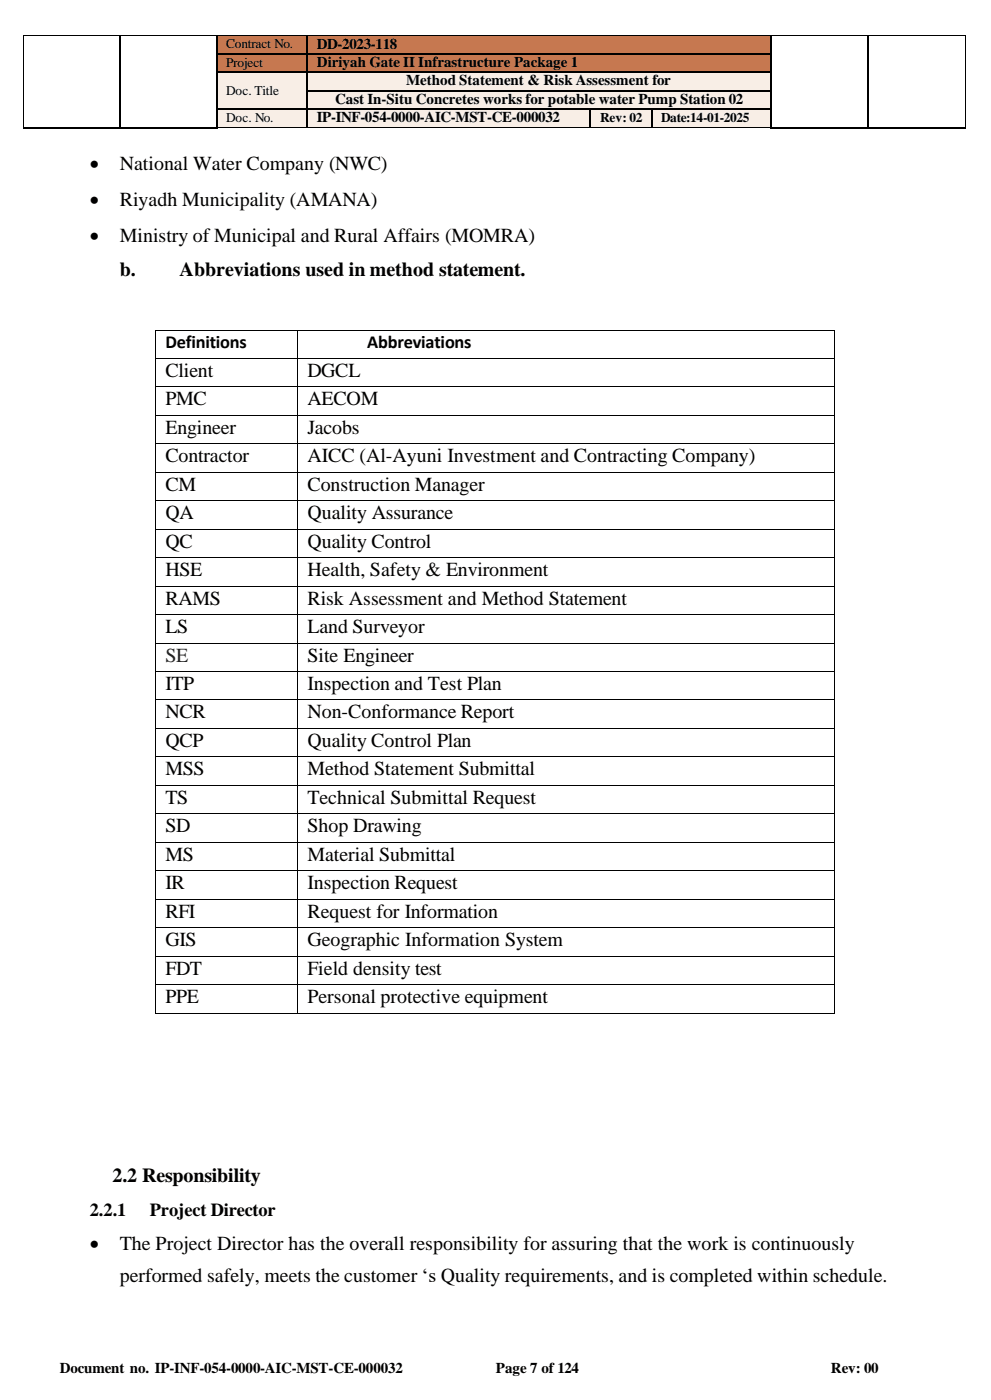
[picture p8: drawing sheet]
<svg xmlns="http://www.w3.org/2000/svg" width="210mm" height="297mm" viewBox="0 0 210 297" stroke-linecap="round" stroke-linejoin="round" font-family="sans-serif">
<defs><g id="words">
<g font-size="4.2">
<text x="19" y="36.2">•</text>
<text x="25.4" y="36.2">National Water Company (NWC)</text>
<text x="19" y="43.7">•</text>
<text x="25.4" y="43.7">Riyadh Municipality (AMANA)</text>
<text x="19" y="51.3">•</text>
<text x="25.4" y="51.3">Ministry of Municipal and Rural Affairs (MOMRA)</text>
<text x="25.4" y="58.6">b.</text>
<text x="38.1" y="58.6">Abbreviations used in method statement.</text>
<text x="35.1" y="80">Client</text>
<text x="65.2" y="80">DGCL</text>
<text x="35.1" y="86">PMC</text>
<text x="65.2" y="86">AECOM</text>
<text x="35.1" y="92.1">Engineer</text>
<text x="65.2" y="92.1">Jacobs</text>
<text x="35.1" y="98.1">Contractor</text>
<text x="65.2" y="98.1">AICC (Al-Ayuni Investment and Contracting Company)</text>
<text x="35.1" y="104.2">CM</text>
<text x="65.2" y="104.2">Construction Manager</text>
<text x="35.1" y="110.3">QA</text>
<text x="65.2" y="110.3">Quality Assurance</text>
<text x="35.1" y="116.3">QC</text>
<text x="65.2" y="116.3">Quality Control</text>
<text x="35.1" y="122.4">HSE</text>
<text x="65.2" y="122.4">Health, Safety &amp; Environment</text>
<text x="35.1" y="128.4">RAMS</text>
<text x="65.2" y="128.4">Risk Assessment and Method Statement</text>
<text x="35.1" y="134.4">LS</text>
<text x="65.2" y="134.4">Land Surveyor</text>
<text x="65.2" y="140.5">Site Engineer</text>
<text x="35.1" y="146.4">ITP</text>
<text x="65.2" y="146.4">Inspection and Test Plan</text>
<text x="35.1" y="152.5">NCR</text>
<text x="65.2" y="152.5">Non-Conformance Report</text>
<text x="35.1" y="158.6">QCP</text>
<text x="65.2" y="158.6">Quality Control Plan</text>
<text x="35.1" y="164.6">MSS</text>
<text x="65.2" y="164.6">Method Statement Submittal</text>
<text x="35.1" y="170.7">TS</text>
<text x="65.2" y="170.7">Technical Submittal Request</text>
<text x="35.1" y="176.7">SD</text>
<text x="65.2" y="176.7">Shop Drawing</text>
<text x="35.1" y="182.8">MS</text>
<text x="65.2" y="182.8">Material Submittal</text>
<text x="35.1" y="188.8">IR</text>
<text x="65.2" y="188.8">Inspection Request</text>
<text x="35.1" y="194.8">RFI</text>
<text x="65.2" y="194.8">Request for Information</text>
<text x="35.1" y="200.9">GIS</text>
<text x="65.2" y="200.9">Geographic Information System</text>
<text x="35.1" y="206.9">FDT</text>
<text x="65.2" y="206.9">Field density test</text>
<text x="35.1" y="212.9">PPE</text>
<text x="65.2" y="212.9">Personal protective equipment</text>
<text x="23.8" y="251">2.2 Responsibility</text>
<text x="19" y="265.3">•</text>
<text x="25.4" y="265.3">The Project Director has the overall responsibility for assuring that the work is continuously</text>
<text x="25.4" y="272.2">performed safely, meets the customer ‘s Quality requirements, and is completed within schedule.</text>
</g>
<text font-size="4.2" fill="#232323" x="35.1" y="140.5">SE</text>
<g font-size="3.9">
<text x="35.1" y="73.9">Definitions</text>
<text x="77.9" y="73.9">Abbreviations</text>
<text x="19" y="258.1">2.2.1</text>
<text x="31.8" y="258.1">Project Director</text>
</g>
<g font-size="3.2">
<text x="67.2" y="10.3">DD-2023-118</text>
<text x="67.2" y="14.2">Diriyah Gate II Infrastructure Package 1</text>
<text x="71.1" y="22">Cast In-Situ Concretes works for potable water Pump Station 02</text>
<text x="86.2" y="18.1">Method Statement &amp; Risk Assessment for</text>
<text x="67.2" y="26">IP-INF-054-0000-AIC-MST-CE-000032</text>
<text x="12.7" y="291.5">Document no. IP-INF-054-0000-AIC-MST-CE-000032</text>
<text x="105.2" y="291.5">Page 7 of 124</text>
<text x="176.3" y="291.5">Rev: 00</text>
</g>
<g font-size="2.8">
<text x="48" y="10.3">Contract No.</text>
<text x="48" y="14.2">Project</text>
<text x="48" y="20.2">Doc. Title</text>
<text x="48" y="26">Doc. No.</text>
<text x="127.3" y="26">Rev: 02</text>
<text x="140.3" y="26">Date:14-01-2025</text>
</g>
</g></defs>
<g fill="#c67850">
<path d="M46.1 7.7h18.9v3.6h-18.9z" fill-rule="evenodd"/>
<path d="M46.1 7.7h18.9v3.2h-18.9z" fill-rule="evenodd"/>
<path d="M65.3 7.7h98.2v3.6h-98.2z" fill-rule="evenodd"/>
<path d="M65.3 7.7h98.2v3.3h-98.2z" fill-rule="evenodd"/>
</g>
<g fill="#000">
<path d="M4.9 7.5h.1v.2h-.1z" fill-rule="evenodd"/>
<path d="M4.9 7.5h.1v.2h-.1z" fill-rule="evenodd"/>
<path d="M25.3 7.5h.2v.2h-.2z" fill-rule="evenodd"/>
<path d="M45.8 7.5h.2v.2h-.2z" fill-rule="evenodd"/>
<path d="M65.1 7.5h.2v.2h-.2z" fill-rule="evenodd"/>
<path d="M163.5 7.5h.2v.2h-.2z" fill-rule="evenodd"/>
<path d="M184.1 7.5h.2v.2h-.2z" fill-rule="evenodd"/>
<path d="M204.7 7.5h.2v.2h-.2z" fill-rule="evenodd"/>
<path d="M204.7 7.5h.2v.2h-.2z" fill-rule="evenodd"/>
</g>
<path d="M5 7.7v3.6M5 7.6h20.3M25.5 7.6h20.3M46 7.6h19.1M65.3 7.6h98.2M163.7 7.6h20.4M184.3 7.6h20.4M204.8 7.7v3.6" fill="none" stroke="#000" stroke-width=".21"/>
<path d="M25.5 7.7v3.6M45.9 7.7v3.6M65.2 7.7v3.6M163.7 7.7v3.6M184.3 7.7v3.6" fill="none" stroke="#000" stroke-width=".25"/>
<g fill="#c67850">
<path d="M46.1 11.6h18.9v3.6h-18.9z" fill-rule="evenodd"/>
<path d="M46.1 11.6h18.9v3.3h-18.9z" fill-rule="evenodd"/>
<path d="M65.3 11.6h98.2v3.6h-98.2z" fill-rule="evenodd"/>
<path d="M65.3 11.6h98.2v3.3h-98.2z" fill-rule="evenodd"/>
</g>
<g fill="#000">
<path d="M4.9 11.3h.1v.3h-.1z" fill-rule="evenodd"/>
<path d="M25.3 11.3h.3v.3h-.3z" fill-rule="evenodd"/>
<path d="M45.8 11.3h.3v.3h-.3z" fill-rule="evenodd"/>
<path d="M65.1 11.3h.2v.3h-.2z" fill-rule="evenodd"/>
<path d="M163.5 11.3h.3v.3h-.3z" fill-rule="evenodd"/>
<path d="M184.1 11.3h.3v.3h-.3z" fill-rule="evenodd"/>
<path d="M204.7 11.3h.2v.3h-.2z" fill-rule="evenodd"/>
</g>
<path d="M25.5 11.6v3.6M45.9 11.6v3.6M46.1 11.4h19M65.2 11.6v3.6M65.3 11.4h98.2M163.7 11.6v3.6M184.3 11.6v3.6" fill="none" stroke="#000" stroke-width=".25"/>
<path d="M5 11.6v3.6M204.8 11.6v3.6" fill="none" stroke="#000" stroke-width=".21"/>
<g fill="#f8eee6">
<path d="M46.1 15.5h18.9v7.5h-18.9z" fill-rule="evenodd"/>
<path d="M46.1 15.5h18.9v5.3h-18.9z" fill-rule="evenodd"/>
<path d="M65.3 15.5h98.2v3.6h-98.2z" fill-rule="evenodd"/>
<path d="M65.3 15.5h98.2v3.3h-98.2z" fill-rule="evenodd"/>
</g>
<g fill="#000">
<path d="M4.9 15.2h.1v.3h-.1z" fill-rule="evenodd"/>
<path d="M25.3 15.2h.3v.3h-.3z" fill-rule="evenodd"/>
<path d="M45.8 15.2h.3v.3h-.3z" fill-rule="evenodd"/>
<path d="M65.1 15.2h.2v.3h-.2z" fill-rule="evenodd"/>
<path d="M163.5 15.2h.3v.3h-.3z" fill-rule="evenodd"/>
<path d="M184.1 15.2h.3v.3h-.3z" fill-rule="evenodd"/>
<path d="M204.7 15.2h.2v.3h-.2z" fill-rule="evenodd"/>
</g>
<path d="M25.5 15.5v3.6M45.9 15.5v3.6M46.1 15.4h19M65.2 15.5v3.6M65.3 15.4h98.2M163.7 15.5v3.6M184.3 15.5v3.6" fill="none" stroke="#000" stroke-width=".25"/>
<path d="M5 15.5v3.6M204.8 15.5v3.6" fill="none" stroke="#000" stroke-width=".21"/>
<g fill="#f8eee6">
<path d="M65.3 19.3h98.2v3.7h-98.2z" fill-rule="evenodd"/>
<path d="M65.3 19.3h98.2v3.4h-98.2z" fill-rule="evenodd"/>
</g>
<g fill="#000">
<path d="M4.9 19.1h.1v.2h-.1z" fill-rule="evenodd"/>
<path d="M25.3 19.1h.3v.2h-.3z" fill-rule="evenodd"/>
<path d="M45.8 19.1h.3v.2h-.3z" fill-rule="evenodd"/>
<path d="M65.1 19.1h.2v.2h-.2z" fill-rule="evenodd"/>
<path d="M163.5 19.1h.3v.2h-.3z" fill-rule="evenodd"/>
<path d="M184.1 19.1h.3v.2h-.3z" fill-rule="evenodd"/>
<path d="M204.7 19.1h.2v.2h-.2z" fill-rule="evenodd"/>
</g>
<path d="M25.5 19.3v3.7M45.9 19.3v3.7M65.2 19.3v3.7M65.3 19.2h98.2M163.7 19.3v3.7M184.3 19.3v3.7" fill="none" stroke="#000" stroke-width=".25"/>
<path d="M5 19.3v3.7M204.8 19.3v3.7" fill="none" stroke="#000" stroke-width=".21"/>
<g fill="#f8eee6">
<path d="M46.1 23.3h18.9v3.7h-18.9z" fill-rule="evenodd"/>
<path d="M46.1 23.3h18.9v3.3h-18.9z" fill-rule="evenodd"/>
<path d="M65.3 23.3h59.8v3.7h-59.8z" fill-rule="evenodd"/>
<path d="M65.3 23.3h59.8v3.3h-59.8z" fill-rule="evenodd"/>
<path d="M125.3 23.3h12.8v3.7h-12.8z" fill-rule="evenodd"/>
<path d="M125.3 23.3h12.8v3.3h-12.8z" fill-rule="evenodd"/>
<path d="M138.4 23.3h25.1v3.7h-25.1z" fill-rule="evenodd"/>
<path d="M138.4 23.3h25.1v3.3h-25.1z" fill-rule="evenodd"/>
</g>
<g fill="#000">
<path d="M4.9 23h.1v.3h-.1z" fill-rule="evenodd"/>
<path d="M25.3 23h.3v.3h-.3z" fill-rule="evenodd"/>
<path d="M25.3 27h.3v.2h-.3z" fill-rule="evenodd"/>
<path d="M45.8 23h.3v.3h-.3z" fill-rule="evenodd"/>
<path d="M45.8 27h.3v.2h-.3z" fill-rule="evenodd"/>
<path d="M45.8 27h.3v.2h-.3z" fill-rule="evenodd"/>
<path d="M65.1 23h.2v.3h-.2z" fill-rule="evenodd"/>
<path d="M65.1 27h.2v.1h-.2z" fill-rule="evenodd"/>
<path d="M125.1 23h.3v.3h-.3z" fill-rule="evenodd"/>
<path d="M125.1 27h.2v.1h-.2z" fill-rule="evenodd"/>
<path d="M138.1 23h.3v.3h-.3z" fill-rule="evenodd"/>
<path d="M138.1 27h.2v.1h-.2z" fill-rule="evenodd"/>
<path d="M163.5 23h.3v.3h-.3z" fill-rule="evenodd"/>
<path d="M163.5 27h.3v.2h-.3z" fill-rule="evenodd"/>
<path d="M163.5 27h.3v.2h-.3z" fill-rule="evenodd"/>
<path d="M184.1 23h.3v.3h-.3z" fill-rule="evenodd"/>
<path d="M184.1 27h.3v.2h-.3z" fill-rule="evenodd"/>
<path d="M204.7 23h.2v.3h-.2z" fill-rule="evenodd"/>
<path d="M204.7 27h.2v.2h-.2z" fill-rule="evenodd"/>
<path d="M32.9 70h.2v.2h-.2z" fill-rule="evenodd"/>
<path d="M32.9 70h.2v.2h-.2z" fill-rule="evenodd"/>
<path d="M32.9 76h.2v.1h-.2z" fill-rule="evenodd"/>
<path d="M63.1 70h.2v.2h-.2z" fill-rule="evenodd"/>
<path d="M63.1 76h.2v.1h-.2z" fill-rule="evenodd"/>
<path d="M177 70h.2v.2h-.2z" fill-rule="evenodd"/>
<path d="M177 70h.2v.2h-.2z" fill-rule="evenodd"/>
<path d="M177 76h.2v.1h-.2z" fill-rule="evenodd"/>
<path d="M32.9 82h.2v.2h-.2z" fill-rule="evenodd"/>
<path d="M32.9 88.1h.2v.1h-.2z" fill-rule="evenodd"/>
<path d="M32.9 94.1h.2v.2h-.2z" fill-rule="evenodd"/>
<path d="M63.1 82h.2v.2h-.2z" fill-rule="evenodd"/>
<path d="M63.1 88.1h.2v.1h-.2z" fill-rule="evenodd"/>
<path d="M63.1 94.1h.2v.2h-.2z" fill-rule="evenodd"/>
<path d="M177 82h.2v.2h-.2z" fill-rule="evenodd"/>
<path d="M177 88.1h.2v.1h-.2z" fill-rule="evenodd"/>
<path d="M177 94.1h.2v.2h-.2z" fill-rule="evenodd"/>
<path d="M32.9 100.2h.2v.1h-.2z" fill-rule="evenodd"/>
<path d="M32.9 106.2h.2v.2h-.2z" fill-rule="evenodd"/>
<path d="M32.9 112.3h.2v.2h-.2z" fill-rule="evenodd"/>
<path d="M32.9 118.3h.2v.2h-.2z" fill-rule="evenodd"/>
<path d="M63.1 100.2h.2v.1h-.2z" fill-rule="evenodd"/>
<path d="M63.1 106.2h.2v.2h-.2z" fill-rule="evenodd"/>
<path d="M63.1 112.3h.2v.2h-.2z" fill-rule="evenodd"/>
<path d="M63.1 118.3h.2v.2h-.2z" fill-rule="evenodd"/>
<path d="M177 100.2h.2v.1h-.2z" fill-rule="evenodd"/>
<path d="M177 106.2h.2v.2h-.2z" fill-rule="evenodd"/>
<path d="M177 112.3h.2v.2h-.2z" fill-rule="evenodd"/>
<path d="M177 118.3h.2v.2h-.2z" fill-rule="evenodd"/>
<path d="M32.9 124.4h.2v.2h-.2z" fill-rule="evenodd"/>
<path d="M32.9 130.4h.2v.2h-.2z" fill-rule="evenodd"/>
<path d="M32.9 136.5h.2v.2h-.2z" fill-rule="evenodd"/>
<path d="M63.1 124.4h.2v.2h-.2z" fill-rule="evenodd"/>
<path d="M63.1 130.4h.2v.2h-.2z" fill-rule="evenodd"/>
<path d="M63.1 136.5h.2v.2h-.2z" fill-rule="evenodd"/>
<path d="M177 124.4h.2v.2h-.2z" fill-rule="evenodd"/>
<path d="M177 130.4h.2v.2h-.2z" fill-rule="evenodd"/>
<path d="M177 136.5h.2v.2h-.2z" fill-rule="evenodd"/>
<path d="M32.9 142.4h.2v.2h-.2z" fill-rule="evenodd"/>
<path d="M32.9 148.5h.2v.1h-.2z" fill-rule="evenodd"/>
<path d="M32.9 154.5h.2v.2h-.2z" fill-rule="evenodd"/>
<path d="M63.1 142.4h.2v.2h-.2z" fill-rule="evenodd"/>
<path d="M63.1 148.5h.2v.1h-.2z" fill-rule="evenodd"/>
<path d="M63.1 154.5h.2v.2h-.2z" fill-rule="evenodd"/>
<path d="M177 142.4h.2v.2h-.2z" fill-rule="evenodd"/>
<path d="M177 148.5h.2v.1h-.2z" fill-rule="evenodd"/>
<path d="M177 154.5h.2v.2h-.2z" fill-rule="evenodd"/>
<path d="M32.9 160.6h.2v.2h-.2z" fill-rule="evenodd"/>
<path d="M32.9 166.6h.2v.2h-.2z" fill-rule="evenodd"/>
<path d="M32.9 172.7h.2v.2h-.2z" fill-rule="evenodd"/>
<path d="M32.9 178.8h.2v.1h-.2z" fill-rule="evenodd"/>
<path d="M63.1 160.6h.2v.2h-.2z" fill-rule="evenodd"/>
<path d="M63.1 166.6h.2v.2h-.2z" fill-rule="evenodd"/>
<path d="M63.1 172.7h.2v.2h-.2z" fill-rule="evenodd"/>
<path d="M63.1 178.8h.2v.1h-.2z" fill-rule="evenodd"/>
<path d="M177 160.6h.2v.2h-.2z" fill-rule="evenodd"/>
<path d="M177 166.6h.2v.2h-.2z" fill-rule="evenodd"/>
<path d="M177 172.7h.2v.2h-.2z" fill-rule="evenodd"/>
<path d="M177 178.8h.2v.1h-.2z" fill-rule="evenodd"/>
<path d="M32.9 184.8h.2v.2h-.2z" fill-rule="evenodd"/>
<path d="M32.9 190.9h.2v.1h-.2z" fill-rule="evenodd"/>
<path d="M32.9 196.9h.2v.2h-.2z" fill-rule="evenodd"/>
<path d="M63.1 184.8h.2v.2h-.2z" fill-rule="evenodd"/>
<path d="M63.1 190.9h.2v.1h-.2z" fill-rule="evenodd"/>
<path d="M63.1 196.9h.2v.2h-.2z" fill-rule="evenodd"/>
<path d="M177 184.8h.2v.2h-.2z" fill-rule="evenodd"/>
<path d="M177 190.9h.2v.1h-.2z" fill-rule="evenodd"/>
<path d="M177 196.9h.2v.2h-.2z" fill-rule="evenodd"/>
<path d="M32.9 202.9h.2v.2h-.2z" fill-rule="evenodd"/>
<path d="M32.9 208.9h.2v.2h-.2z" fill-rule="evenodd"/>
<path d="M32.9 215h.2v.2h-.2z" fill-rule="evenodd"/>
<path d="M32.9 215h.2v.2h-.2z" fill-rule="evenodd"/>
<path d="M63.1 202.9h.2v.2h-.2z" fill-rule="evenodd"/>
<path d="M63.1 208.9h.2v.2h-.2z" fill-rule="evenodd"/>
<path d="M63.1 215h.2v.2h-.2z" fill-rule="evenodd"/>
<path d="M177 202.9h.2v.2h-.2z" fill-rule="evenodd"/>
<path d="M177 208.9h.2v.2h-.2z" fill-rule="evenodd"/>
<path d="M177 215h.2v.2h-.2z" fill-rule="evenodd"/>
<path d="M177 215h.2v.2h-.2z" fill-rule="evenodd"/>
</g>
<g fill="none" stroke="#000" stroke-width=".25">
<path d="M4.9 27.1h20.4M25.5 23.3v3.7M25.6 27.1h20.2M45.9 23.3v3.7M46.1 23.2h19M65.2 23.3v3.7M65.3 23.2h59.8M125.2 23.3v3.7M125.4 23.2h12.7M138.2 23.3v3.7M138.4 23.2h25.1M163.7 23.3v3.7"/>
<path d="M163.8 27.1h20.3M184.3 23.3v3.7M184.4 27.1h20.3"/>
</g>
<g fill="none" stroke="#000" stroke-width=".21">
<path d="M5 23.3v3.7M46.1 27.1h19M65.3 27.1h59.8M125.3 27.1h12.8M138.3 27.1h25.2M204.8 23.3v3.7M33 70.2v5.8M33 76.1v5.9M33.1 70.1h30M33.1 76h30M63.2 70.2v5.8M63.2 76.1v5.9"/>
<path d="M63.3 70.1h113.7M63.3 76h113.7M177.1 70.2v5.8M177.1 76.1v5.9M33 82.2v5.9M33 88.2v5.9M33 94.3v5.9M33.1 82.1h30M33.1 88.1h30M33.1 94.2h30M63.2 82.2v5.9M63.2 88.2v5.9"/>
<path d="M63.2 94.3v5.9M63.3 82.1h113.7M63.3 88.1h113.7M63.3 94.2h113.7M177.1 82.2v5.9M177.1 88.2v5.9M177.1 94.3v5.9M33 100.3v5.9M33 106.4v5.9M33 112.5v5.8M33 118.5v5.9M33.1 100.3h30"/>
<path d="M33.1 106.3h30M33.1 112.4h30M33.1 118.4h30M63.2 100.3v5.9M63.2 106.4v5.9M63.2 112.5v5.8M63.2 118.5v5.9M63.3 100.3h113.7M63.3 106.3h113.7M63.3 112.4h113.7M63.3 118.4h113.7M177.1 100.3v5.9"/>
<path d="M177.1 106.4v5.9M177.1 112.5v5.8M177.1 118.5v5.9M33 124.6v5.8M33 130.6v5.9M33 136.7v5.7M33.1 124.5h30M33.1 130.5h30M33.1 136.6h30M63.2 124.6v5.8M63.2 130.6v5.9M63.2 136.7v5.7"/>
<path d="M63.3 124.5h113.7M63.3 130.5h113.7M63.3 136.6h113.7M177.1 124.6v5.8M177.1 130.6v5.9M177.1 136.7v5.7M33 142.6v5.9M33 148.6v5.9M33 154.7v5.9M33.1 142.5h30M33.1 148.6h30M33.1 154.6h30"/>
<path d="M63.2 142.6v5.9M63.2 148.6v5.9M63.2 154.7v5.9M63.3 142.5h113.7M63.3 148.6h113.7M63.3 154.6h113.7M177.1 142.6v5.9M177.1 148.6v5.9M177.1 154.7v5.9M33 160.8v5.8M33 166.8v5.9M33 172.9v5.9"/>
<path d="M33 178.9v5.9M33.1 160.7h30M33.1 166.7h30M33.1 172.8h30M33.1 178.8h30M63.2 160.8v5.8M63.2 166.8v5.9M63.2 172.9v5.9M63.2 178.9v5.9M63.3 160.7h113.7M63.3 166.7h113.7M63.3 172.8h113.7"/>
<path d="M63.3 178.8h113.7M177.1 160.8v5.8M177.1 166.8v5.9M177.1 172.9v5.9M177.1 178.9v5.9M33 185v5.9M33 191v5.9M33 197.1v5.8M33.1 184.9h30M33.1 190.9h30M33.1 197h30M63.2 185v5.9"/>
<path d="M63.2 191v5.9M63.2 197.1v5.8M63.3 184.9h113.7M63.3 190.9h113.7M63.3 197h113.7M177.1 185v5.9M177.1 191v5.9M177.1 197.1v5.8M33 203.1v5.8M33 209.1v5.9M33.1 203h30M33.1 209h30"/>
<path d="M33.1 215.1h30M63.2 203.1v5.8M63.2 209.1v5.9M63.3 203h113.7M63.3 209h113.7M63.3 215.1h113.7M177.1 203.1v5.8M177.1 209.1v5.9"/>
</g>
<use href="#words"/>
</svg>
